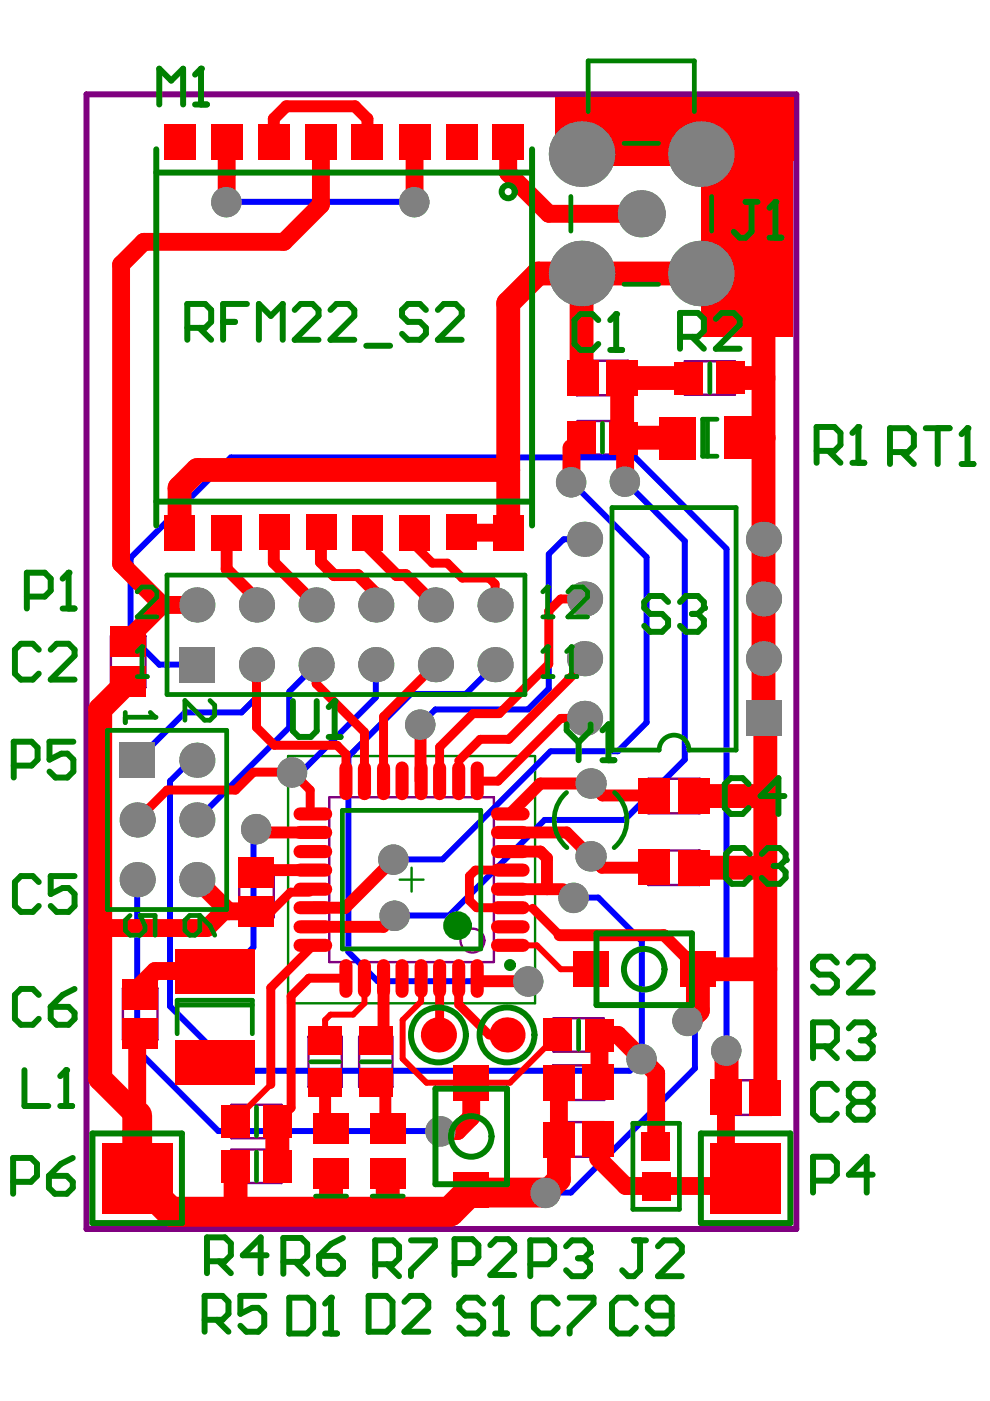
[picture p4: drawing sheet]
<svg xmlns="http://www.w3.org/2000/svg" width="210mm" height="297mm" viewBox="0 0 210 297" stroke-linecap="round" stroke-linejoin="round" font-family="sans-serif">
<path d="M61.1 160.3h52.3v52.4h-52.3zM84.7 186.5h5.1M87.3 184v5" fill="none" stroke="#008000" stroke-width=".51"/>
<g fill="none" stroke="#800080" stroke-width=".51">
<path d="M122.3 76.5h10.9v7.3h-10.9zM145.2 76.6h10.6v7.1h-10.6zM122.4 89.3h10.6v7.1h-10.6zM23.5 134.8h7.4v10.9h-7.4zM69.8 169h34.9v35h-34.9zM137.5 165.1h10.9v7.3h-10.9zM50.7 183.6h7.4v10.9h-7.4zM137.5 180.3h10.9v7.3h-10.9zM26.1 209.5h7.3v10.9h-7.3zM65.4 219.8h7.1v10.6h-7.1zM76.1 219.8h7.1v10.6h-7.1zM117.4 215.9h10.6v7.1h-10.6z"/>
<path d="M49.1 234.2h10.6v7.1h-10.6zM117.2 225.9h10.9v7.3h-10.9zM117.2 237.9h10.9v7.4h-10.9zM152.7 229h10.8v7.4h-10.8zM49.1 243.7h10.6v7.1h-10.6z"/>
<circle cx="100.2" cy="199.4" r="2.53"/>
</g>
<path d="M18.3 20h150.5v240.6h-150.5z" fill="none" stroke="#800080" stroke-width="1.3"/>
<g fill="none" stroke="#00f" stroke-width="1.3">
<path d="M48.1 42.8h39.8M121.2 102.2l15.9 15.9v35.1l-6.1 6.1h-14.3l-22.9 22.9h-10.3M123.9 114.3h-4.4l-3.1 3.2v28.5l-4.5 4.4h-19.6l-3.1 3.2M132.5 102.1l12.7 12.6v46.4l-12.8 12.7h-16.9l-20.3 20.3h-11.5M41.7 140.9h-7.9l-6.1-6.1v-16.5l21.2-21.3h85.8l19.3 19.4v106.3M54.4 140.9v7l-3.2 3.2h-12l-10.1 10.1M67 140.9l-5.7 5.7v7.6l-19.6 19.6M79.7 140.9v7l-15.8 15.8h-1.9M105 140.9l-6.2 6.2h-11.7l-13.2 13.3v41.4l6.2 6.2h32M41.7 161.2h-1.2l-4.5 4.4v47.7l13.7 13.7h83.9l2.5-2.5v-25l-9.2-9.2h-5.2M54.4 175.7l-.6 .7v24.4l-3.7 3.7M29.1 186.5v36.1l17.2 17.2h47.2"/>
<path d="M145.8 216.4l1.5 1.5v8.6l-26.3 26.4h-5.3"/>
</g>
<g fill="#808080">
<circle cx="121.6" cy="190.4" r="3.2"/>
<circle cx="112" cy="208.1" r="3.2"/>
<circle cx="121.1" cy="102.2" r="3.2"/>
<circle cx="132.5" cy="102.1" r="3.2"/>
<circle cx="49.3" cy="226.7" r="3.2"/>
<circle cx="50" cy="204.5" r="3.2"/>
<circle cx="154" cy="222.8" r="3.2"/>
<circle cx="145.8" cy="216.4" r="3.2"/>
<circle cx="48" cy="42.9" r="3.2"/>
<circle cx="87.8" cy="42.9" r="3.2"/>
<circle cx="93.4" cy="239.9" r="3.2"/>
<circle cx="115.7" cy="252.9" r="3.2"/>
<circle cx="136" cy="224.6" r="3.2"/>
<circle cx="83.4" cy="182.3" r="3.2"/>
<circle cx="83.7" cy="194.2" r="3.2"/>
<circle cx="89.1" cy="153.6" r="3.2"/>
<circle cx="61.9" cy="163.8" r="3.2"/>
<circle cx="54.3" cy="175.8" r="3.2"/>
<circle cx="41.7" cy="186.5" r="3.7"/>
<circle cx="41.7" cy="173.8" r="3.7"/>
<circle cx="41.7" cy="161.2" r="3.7"/>
<circle cx="41.7" cy="128.3" r="3.7"/>
<circle cx="92.3" cy="140.9" r="3.7"/>
<circle cx="92.3" cy="128.3" r="3.7"/>
<circle cx="29.1" cy="186.5" r="3.7"/>
<circle cx="125.2" cy="166.1" r="3.2"/>
<circle cx="29.1" cy="173.8" r="3.7"/>
<circle cx="67" cy="140.9" r="3.7"/>
<circle cx="67" cy="128.3" r="3.7"/>
<circle cx="79.7" cy="140.9" r="3.7"/>
<circle cx="79.7" cy="128.3" r="3.7"/>
<circle cx="125.2" cy="181.6" r="3.2"/>
<circle cx="123.9" cy="152.3" r="3.7"/>
<circle cx="123.9" cy="139.7" r="3.7"/>
<circle cx="123.9" cy="127" r="3.7"/>
<circle cx="123.9" cy="114.3" r="3.7"/>
<circle cx="105" cy="140.9" r="3.7"/>
<circle cx="105" cy="128.3" r="3.7"/>
<circle cx="123.3" cy="32.7" r="7"/>
<circle cx="161.9" cy="139.7" r="3.7"/>
<circle cx="161.9" cy="127" r="3.7"/>
<circle cx="161.9" cy="114.3" r="3.7"/>
<circle cx="148.6" cy="32.7" r="7"/>
<circle cx="123.3" cy="58" r="7"/>
<circle cx="148.6" cy="58" r="7"/>
<circle cx="54.4" cy="140.9" r="3.7"/>
<circle cx="54.4" cy="128.3" r="3.7"/>
<circle cx="136" cy="45.3" r="5"/>
</g>
<g fill="#808080">
<path d="M37.9 137.1h7.6v7.6h-7.6z" fill-rule="evenodd"/>
<path d="M25.3 157.4h7.6v7.6h-7.6z" fill-rule="evenodd"/>
<path d="M158.1 148.5h7.6v7.6h-7.6z" fill-rule="evenodd"/>
</g>
<g fill="none" stroke="#f00" stroke-width="1.3">
<path d="M131.9 92.6l.3 .2M77.9 112.9v2.8M87.9 112.9v2.7M27.2 135.5v.6M54.4 127v1.3M79.7 125.7v2.6M54.4 175.7l.7 .8M65.8 171.9l.6 .7M89.2 165.5l.1 .1M138.6 168.7l.1 .1M21.2 196.6l.2 .2M54.6 184.5l-.2 .4"/>
<path d="M66.4 188.5l-.8 .7M108.1 192.5l.2 .1h4.6M119.4 188.5l1.8 1.8M138.7 184l-.1 .1M48.1 205.9l1.2 1.2M65.9 200.4h.5M74.9 215.1h-4.8l-1.2 1.2v4.4M81.3 219l-1.6 1.7M93.2 218.5l-.9 .9M108.1 200.4h5.7M118.9 205.5h6.3M49.3 225.4v1.2l-1.2 1.3"/>
<path d="M50 237.4v.4M68.9 238.2l1.3 1.2M79.7 236.9l2.5 2.5M82.2 256.8l.1 .1"/>
</g>
<path d="M32.9 205.9l-3.2 3.1" fill="none" stroke="#f00" stroke-width="3.8"/>
<g fill="none" stroke="#f00" stroke-width="1.9">
<path d="M91.7 119.4h3.2M103.7 122.6l1.3 1.2v4.5M118.9 127h5M71.5 158l1.9 1.9M118.9 152.3h5M53.8 163.7l-3.8 3.8M62 163.7l3.8 3.8M101.2 165.6h4.4M61.6 189.2h4M100.8 184.5l-1.3 1.2M121.2 190.3h.5M101.2 207.4l.6 .6"/>
<path d="M61.7 234.9l-2.9 2.9"/>
</g>
<path d="M83.7 194.1l-2.4 2.4" fill="none" stroke="#f00" stroke-width="2.5"/>
<circle cx="143.5" cy="92.8" r=".63" fill="#f00"/>
<path d="M123.3 79.9l.3 .2M161.9 152.3l.4 .4M85.4 216.3v8.2M89.3 207.4v4.9M79.7 229.6l2 2.1M98.6 230.8l1.3 1.3" fill="none" stroke="#f00" stroke-width="1.3"/>
<path d="M121.2 95v7.2M132.5 93.2v8.9M29.7 209v1.8M99.9 229.6v7.3" fill="none" stroke="#f00" stroke-width="3.8"/>
<path d="M116.4 129.5v11.3M123.9 139.7v1M73.4 159.9v5.7M81.3 151.9v13.7M93.2 158.4v7.2M100.3 151.3h5.6M35.4 167.5l-6.3 6.3M65.8 167.5v4.4M99.5 190.9l1.6 1.6M121.2 190.3l-1.1 1M65.5 207.4l-3.8 3.8M93.2 207.4v11.1" fill="none" stroke="#f00" stroke-width="1.9"/>
<path d="M131.9 80.1v12.5M50 247.3v9.2M70.2 248.8v8.1M82.2 248.8v8" fill="none" stroke="#f00" stroke-width="5.1"/>
<path d="M48.1 112.9v7.8l6.3 6.3M89.2 153.6v11.9M120.1 176.5l5.1 5.1M114.6 180.6l1.4 1.3M81.3 207.4v11.6M68.9 229.6v8.6M81.7 231.7v7.2" fill="none" stroke="#f00" stroke-width="2.5"/>
<circle cx="146.1" cy="80.1" r=".63" fill="#f00"/>
<g fill="none" stroke="#f00" stroke-width="3.8">
<path d="M48.1 30.1v12.7M68 30.1v13.3l-7.8 7.9h-29.7l-4.8 4.8v63.4l8.7 8.8M87.9 30.1v12.7M107.8 30.1v6.6l8.6 8.6h19.6M97.9 112.9h9.9M34.4 128.3h7.3M34.4 128.3l-7.2 7.2M41.7 186.5l6.7 6.7h6M47.4 193.2l-3.5 3.6h-22.5M29.1 219.2v17.3M32.9 205.9h12.6M99.9 236.9l-2.9 2.9h-3.5"/>
<path d="M118.5 229.6v12M127.1 229.3v-9.9h3.9l8.1 8.1v15.6M153.9 232.7v12.9l4.2 4.2M126.9 241.6v4l5.8 5.9h23.7"/>
</g>
<path d="M97.3 161.3v4.3M147.1 168.8l.2 .2M47.4 193.2h1M77.3 207.4v5.3l-2.4 2.4M89.3 212.3l-3.9 4M113.8 200.4l5.1 5.1M118.3 219.4l-10.2 10.2h-17.7l-5-5.1M49.3 226.6l-1.9 1.9M57.4 229.9l-7.4 7.5M127.1 229.3l-.2 .3M154 232.6l-.1 .1M158.1 249.8l-1.7 1.7" fill="none" stroke="#f00" stroke-width="1.3"/>
<g fill="none" stroke="#f00" stroke-width="5.1">
<path d="M123.3 32.7h35.2l3.4 3.4v116.2M123.3 58v21.9M161.9 58h-47.8l-6.3 6.3v48.6M107.8 99.6h-65.9l-3.8 3.8v9.5M131.9 80.1h14.2M132.2 92.8h11.3M154.9 80.1h7M157.5 92.8h4.4M27.2 144.5l-6 5.9v78.3l7.9 7.8M162.3 152.7v80M147.1 168.8h15.2M147.1 184h15.2"/>
<path d="M162.3 205.5h-14.3v8.7l-2.2 2.2M58.8 237.8v9.5M154 222.7v9.9M118.5 241.6v8.5l-2.8 2.8"/>
</g>
<g fill="none" stroke="#f00" stroke-width="1.9">
<path d="M87.9 115.6l3.8 3.8M94.9 119.4l3.1 3.2h5.7M118.9 127l-2.5 2.5M54.4 140.9v13.3l3.8 3.8h13.3M67 140.9v4.1l10.3 10.2v10.4M92.3 140.9l-11 11M100.3 151.3l-7.1 7.1M116.4 140.8l-10.5 10.5M118.9 152.3l-13.3 13.3M123.9 140.7l-16 16h-6.1l-4.5 4.6M35.4 167.5h14.6M53.8 163.7h8.2"/>
<path d="M61.6 189.2l-4.1 4h-3.1M99.5 185.7v5.2M100.8 184.5h7.3M101.1 192.5h7M112.9 192.6l5.7 5.7M61.7 211.2v23.7M65.5 207.4h7.9M66.4 200.4l-9 9v20.5M97.3 207.4v5.6l6.4 6.4h3.8"/>
</g>
<g fill="none" stroke="#f00" stroke-width="2.5">
<path d="M58.1 30.1v-4.9l2.6-2.7h14.6l2.6 2.7v4.9M58.1 112.9v6.4l8.9 9M68 112.9v6.2l2.8 2.8h5.1l3.8 3.8M77.9 115.7l6.2 6.2h1.9l6.3 6.4M55.1 176.5h11.3M108.1 176.5h12M138.6 168.7h-10.9l-2.5-2.6h-10.6l-6.5 6.5M54.6 184.5h11.8M66.4 196.5h14.9M83.5 182.2l-10.3 10.3h-6.8M108.1 188.5h11.3M108.1 180.6h6.5"/>
<path d="M116 181.9v6.6M118.6 198.3h22.2l7.2 7.2M125.2 181.6l2.4 2.4h11.1M101.8 208h10.3"/>
</g>
<path d="M29.1 236.5v13.3l7.1 7.1h59.2l4.5-4.6M100.4 252.9h15.3" fill="none" stroke="#f00" stroke-width="6.3"/>
<g fill="#f00">
<path d="M148.7 20.8h19.5v50.6h-19.5z" fill-rule="evenodd"/>
<path d="M117.7 20.6h50.6v13.6h-50.6z" fill-rule="evenodd"/>
</g>
<g fill="#808080">
<circle cx="121.6" cy="190.4" r="3.2"/>
<circle cx="112" cy="208.1" r="3.2"/>
<circle cx="121.1" cy="102.2" r="3.2"/>
<circle cx="132.5" cy="102.1" r="3.2"/>
<circle cx="49.3" cy="226.7" r="3.2"/>
<circle cx="50" cy="204.5" r="3.2"/>
<circle cx="154" cy="222.8" r="3.2"/>
<circle cx="145.8" cy="216.4" r="3.2"/>
<circle cx="48" cy="42.9" r="3.2"/>
<circle cx="87.8" cy="42.9" r="3.2"/>
<circle cx="93.4" cy="239.9" r="3.2"/>
<circle cx="115.7" cy="252.9" r="3.2"/>
<circle cx="136" cy="224.6" r="3.2"/>
<circle cx="83.4" cy="182.3" r="3.2"/>
<circle cx="83.7" cy="194.2" r="3.2"/>
<circle cx="89.1" cy="153.6" r="3.2"/>
<circle cx="61.9" cy="163.8" r="3.2"/>
<circle cx="54.3" cy="175.8" r="3.2"/>
<circle cx="41.7" cy="186.5" r="3.7"/>
<circle cx="41.7" cy="173.8" r="3.7"/>
<circle cx="41.7" cy="161.2" r="3.7"/>
<circle cx="41.7" cy="128.3" r="3.7"/>
<circle cx="92.3" cy="140.9" r="3.7"/>
<circle cx="92.3" cy="128.3" r="3.7"/>
<circle cx="29.1" cy="186.5" r="3.7"/>
<circle cx="125.2" cy="166.1" r="3.2"/>
<circle cx="29.1" cy="173.8" r="3.7"/>
<circle cx="67" cy="140.9" r="3.7"/>
<circle cx="67" cy="128.3" r="3.7"/>
<circle cx="79.7" cy="140.9" r="3.7"/>
<circle cx="79.7" cy="128.3" r="3.7"/>
<circle cx="125.2" cy="181.6" r="3.2"/>
<circle cx="123.9" cy="152.3" r="3.7"/>
<circle cx="123.9" cy="139.7" r="3.7"/>
<circle cx="123.9" cy="127" r="3.7"/>
<circle cx="123.9" cy="114.3" r="3.7"/>
<circle cx="105" cy="140.9" r="3.7"/>
<circle cx="105" cy="128.3" r="3.7"/>
<circle cx="123.3" cy="32.7" r="7"/>
<circle cx="161.9" cy="139.7" r="3.7"/>
<circle cx="161.9" cy="127" r="3.7"/>
<circle cx="161.9" cy="114.3" r="3.7"/>
<circle cx="148.6" cy="32.7" r="7"/>
<circle cx="123.3" cy="58" r="7"/>
<circle cx="148.6" cy="58" r="7"/>
<circle cx="54.4" cy="140.9" r="3.7"/>
<circle cx="54.4" cy="128.3" r="3.7"/>
<circle cx="136" cy="45.3" r="5"/>
</g>
<g fill="#808080">
<path d="M37.9 137.1h7.6v7.6h-7.6z" fill-rule="evenodd"/>
<path d="M25.3 157.4h7.6v7.6h-7.6z" fill-rule="evenodd"/>
<path d="M158.1 148.5h7.6v7.6h-7.6z" fill-rule="evenodd"/>
</g>
<path d="M73.4 162.8v5.5M73.4 204.7v5.5" fill="none" stroke="#f00" stroke-width="2.8"/>
<g fill="#f00">
<path d="M78.4 236.1h7.6v6.5h-7.6z" fill-rule="evenodd"/>
<path d="M78.4 245.6h7.6v6.5h-7.6z" fill-rule="evenodd"/>
</g>
<path d="M81.3 162.8v5.5M85.2 162.8v5.5M81.3 204.7v5.5M85.2 204.7v5.5M89.3 204.7v5.5M93.2 204.7v5.5" fill="none" stroke="#f00" stroke-width="2.8"/>
<circle cx="93" cy="219.4" r="3.7" fill="#f00"/>
<path d="M89.3 162.8v5.5M93.2 162.8v5.5M101.2 162.8v5.5M101.2 204.7v5.5" fill="none" stroke="#f00" stroke-width="2.8"/>
<g fill="#f00">
<path d="M120.3 76.5h6.6v7.4h-6.6z" fill-rule="evenodd"/>
<path d="M120.3 89.3h6v6.9h-6z" fill-rule="evenodd"/>
<path d="M128.6 76.3h6.6v7.5h-6.6z" fill-rule="evenodd"/>
<path d="M129.1 89.4h6.1v7h-6.1z" fill-rule="evenodd"/>
<path d="M150.6 228.9h6.6v7.5h-6.6z" fill-rule="evenodd"/>
<path d="M159 229h6.6v7.5h-6.6z" fill-rule="evenodd"/>
<path d="M23.4 132.8h7.6v6.5h-7.6z" fill-rule="evenodd"/>
<path d="M55.8 243.7h6v7h-6z" fill-rule="evenodd"/>
<path d="M55.8 234.4h6v6.9h-6z" fill-rule="evenodd"/>
</g>
<path d="M63.6 176.5h5.5M105.5 176.5h5.4M63.6 196.5h5.5M63.6 184.5h5.5M63.6 188.5h5.5M105.5 196.5h5.4M105.5 184.5h5.4M105.5 188.5h5.4" fill="none" stroke="#f00" stroke-width="2.8"/>
<g fill="#f00">
<path d="M21.6 242.3h15v15h-15z" fill-rule="evenodd"/>
<path d="M25.9 215.9h7.6v6.4h-7.6z" fill-rule="evenodd"/>
<path d="M25.9 207.6h7.6v6.5h-7.6z" fill-rule="evenodd"/>
<path d="M44.9 109.3h6.4v7.4h-6.4z" fill-rule="evenodd"/>
<path d="M34.9 109.3h6.5v7.4h-6.5z" fill-rule="evenodd"/>
<path d="M34.8 26.5h6.6v7.4h-6.6z" fill-rule="evenodd"/>
<path d="M44.8 26.5h6.5v7.4h-6.5z" fill-rule="evenodd"/>
<path d="M66.4 236.1h7.6v6.5h-7.6z" fill-rule="evenodd"/>
<path d="M66.4 245.6h7.6v6.5h-7.6z" fill-rule="evenodd"/>
</g>
<path d="M63.6 192.5h5.5M63.6 200.4h5.5M77.3 204.7v5.5" fill="none" stroke="#f00" stroke-width="2.8"/>
<g fill="#f00">
<path d="M65.4 217.7h7.1v5.9h-7.1z" fill-rule="evenodd"/>
<path d="M76.1 217.7h7.1v5.9h-7.1z" fill-rule="evenodd"/>
</g>
<path d="M63.6 172.6h5.5M77.3 162.8v5.5M63.6 180.6h5.5" fill="none" stroke="#f00" stroke-width="2.8"/>
<g fill="#f00">
<path d="M84.7 109.1h6.5v7.6h-6.5z" fill-rule="evenodd"/>
<path d="M74.7 109.3h6.5v7.4h-6.5z" fill-rule="evenodd"/>
<path d="M64.9 109.1h6.4v7.5h-6.4z" fill-rule="evenodd"/>
<path d="M54.9 109.1h6.4v7.5h-6.4z" fill-rule="evenodd"/>
<path d="M54.8 26.3h6.5v7.5h-6.5z" fill-rule="evenodd"/>
<path d="M64.8 26.3h6.5v7.5h-6.5z" fill-rule="evenodd"/>
<path d="M74.6 26.5h6.6v7.4h-6.6z" fill-rule="evenodd"/>
<path d="M84.6 26.3h6.6v7.6h-6.6z" fill-rule="evenodd"/>
<path d="M96.1 248.5h7.6v7.6h-7.6z" fill-rule="evenodd"/>
<path d="M115.2 237.9h6.6v7.5h-6.6z" fill-rule="evenodd"/>
<path d="M123.6 237.8h6.5v7.5h-6.5z" fill-rule="evenodd"/>
</g>
<path d="M105.5 192.5h5.4M97.3 204.7v5.5M105.5 200.4h5.4" fill="none" stroke="#f00" stroke-width="2.8"/>
<circle cx="107.5" cy="219.4" r="3.7" fill="#f00"/>
<g fill="#f00">
<path d="M124.1 216h6v7h-6z" fill-rule="evenodd"/>
<path d="M115.2 215.9h6.1v6.9h-6.1z" fill-rule="evenodd"/>
<path d="M121.4 201.7h7.6v7.6h-7.6z" fill-rule="evenodd"/>
</g>
<path d="M97.3 162.8v5.5M105.5 172.6h5.4M105.5 180.6h5.4" fill="none" stroke="#f00" stroke-width="2.8"/>
<g fill="#f00">
<path d="M104.6 109.3h6.4v7.4h-6.4z" fill-rule="evenodd"/>
<path d="M94.7 109.1h6.5v7.5h-6.5z" fill-rule="evenodd"/>
<path d="M94.6 26.3h6.6v7.5h-6.6z" fill-rule="evenodd"/>
<path d="M104.5 26.5h6.5v7.4h-6.5z" fill-rule="evenodd"/>
<path d="M136.2 248.4h6v6.1h-6z" fill-rule="evenodd"/>
<path d="M136.1 240.1h5.9v6h-5.9z" fill-rule="evenodd"/>
<path d="M150.6 242.3h15v15h-15z" fill-rule="evenodd"/>
<path d="M144.2 201.7h7.6v7.6h-7.6z" fill-rule="evenodd"/>
<path d="M135.5 165h6.5v7.4h-6.5z" fill-rule="evenodd"/>
<path d="M143.8 165.1h6.6v7.5h-6.6z" fill-rule="evenodd"/>
<path d="M143 76.7h6.1v7h-6.1z" fill-rule="evenodd"/>
<path d="M151.9 76.6h6.1v7h-6.1z" fill-rule="evenodd"/>
<path d="M153.5 88.2h7.9v9h-7.9z" fill-rule="evenodd"/>
<path d="M139.6 88.4h7.9v9h-7.9z" fill-rule="evenodd"/>
<path d="M23.4 141.3h7.6v6.5h-7.6z" fill-rule="evenodd"/>
<path d="M65.4 226.6h7.1v6h-7.1z" fill-rule="evenodd"/>
<path d="M76.1 226.6h7.1v6h-7.1z" fill-rule="evenodd"/>
<path d="M96.1 225.8h7.6v7.6h-7.6z" fill-rule="evenodd"/>
<path d="M115.2 225.9h6.6v7.5h-6.6z" fill-rule="evenodd"/>
<path d="M123.6 225.8h6.5v7.4h-6.5z" fill-rule="evenodd"/>
<path d="M135.5 180.2h6.5v7.4h-6.5z" fill-rule="evenodd"/>
<path d="M143.8 180.3h6.6v7.5h-6.6z" fill-rule="evenodd"/>
<path d="M46.9 243.9h6.1v6.9h-6.1z" fill-rule="evenodd"/>
<path d="M46.9 234.2h6.1v7h-6.1z" fill-rule="evenodd"/>
<path d="M50.6 189.9h7.6v6.5h-7.6z" fill-rule="evenodd"/>
<path d="M37.1 201.2h16.9v9.5h-16.9z" fill-rule="evenodd"/>
<path d="M50.6 181.7h7.6v6.4h-7.6z" fill-rule="evenodd"/>
<path d="M37.1 220.6h16.9v9.5h-16.9z" fill-rule="evenodd"/>
</g>
<g fill="none" stroke="#008000" stroke-width="1">
<path d="M124.7 23.7v-10.8h22.5v10.8M132.3 30.4h7.3M121 41.7v7.3M150.9 41.7v7.3M132.3 60.3h7.3M150.5 77.1v6.1M127.7 89.8v6M150 88.9v7.8M152 88.9h-3v7.8h3M29.1 125.5l1-1h2.2l1 1v1.1l-4.2 4.2h4.2M30.1 137.1v6.4M35.4 121.9h75.9v25.4h-75.9z"/>
<path d="M22.8 154.8h25.3v38h-25.3zM29.1 143.5h2.1M139.8 159h-10v-51.4h26.3v51.4h-10M72.6 171.8h29.3v29.4h-29.3zM40.2 194.1h2.2v3.2l-1 1h-1.2l-1-1v-2.2zM42.4 194.1l2.1 2.2 1 2M37.6 219.2v-7.1h15.9v7.1M37.6 213.1h15.9M122.7 216.4v6.1M54.4 234.7v6.1M65.9 225.1h6.1M76.6 225.1h6.1"/>
<path d="M134.2 238.2h9.9v18.2h-9.9zM54.4 244.2v6.1M66.9 253.6h6.6M78.9 253.6h6.6"/>
</g>
<path d="M33.1 31.7v79.7M33.1 36.6h79.7M112.8 31.7v79.7M33.1 106.4h79.7M126.5 197.9h20.2v15.2h-20.2zM92.3 230.8h15.2v20.3h-15.2zM19.6 240.3h19v19h-19zM148.6 240.3h19v19h-19z" fill="none" stroke="#008000" stroke-width="1.3"/>
<circle cx="30.1" cy="137.1" r=".51" fill="#008000"/>
<path d="M30.1 137.1l-1 1M121.2 137.1v6.4M44.5 148.5l1 1v2.2l-1 1h-1.1l-4.2-4.2v4.2M120.1 143.5h2.2" fill="none" stroke="#008000" stroke-width="1"/>
<circle cx="121.2" cy="137.1" r=".51" fill="#008000"/>
<path d="M121.2 137.1l-1.1 1M26.6 151.1v2.1M26.6 152.1h6.3M27.6 194.1l-1 1v2.2l1 1h2.1l1-1v-1l-1-2.2h3.2v4.2" fill="none" stroke="#008000" stroke-width="1"/>
<circle cx="32.9" cy="152.1" r=".51" fill="#008000"/>
<path d="M31.9 151.1l1 1" fill="none" stroke="#008000" stroke-width="1"/>
<path d="M42.6 14.6v7.6M33.8 22.2v-7.6l2.5 2.5 2.5-2.5v7.6M41.4 22.2h2.5" fill="none" stroke="#008000" stroke-width="1.3"/>
<circle cx="42.6" cy="14.6" r=".63" fill="#008000"/>
<path d="M42.6 14.6l-1.2 1.2M61.3 275.1h3.8l1.3 1.3v5.1l-1.3 1.2h-3.8zM70.2 275.1v7.6M68.9 282.7h2.6" fill="none" stroke="#008000" stroke-width="1.3"/>
<circle cx="70.2" cy="275.1" r=".63" fill="#008000"/>
<path d="M62.1 148.6v6.4l1.3 1.2h2.5l1.3-1.2v-6.4M69.7 156.2h2.5M71 148.6v7.6M70.2 275.1l-1.3 1.3M78.2 274.8h3.8l1.2 1.2v5.1l-1.2 1.3h-3.8zM85.7 276l1.3-1.2h2.5l1.3 1.2v1.3l-5.1 5.1h5.1" fill="none" stroke="#008000" stroke-width="1.3"/>
<circle cx="71" cy="148.6" r=".63" fill="#008000"/>
<path d="M71 148.6l-1.3 1.3M102.4 276.4l-1.2-1.3h-2.6l-1.2 1.3v1.3l1.2 1.2h2.6l1.2 1.3v1.3l-1.2 1.2h-2.6l-1.2-1.2M106.2 275.1v7.6M105 282.7h2.5" fill="none" stroke="#008000" stroke-width="1.3"/>
<circle cx="106.2" cy="275.1" r=".63" fill="#008000"/>
<path d="M120.1 153.6v1.2l2.6 2.6M122.7 157.4v3.8M125.2 153.6v1.2l-2.5 2.6M129 153.6v7.6M127.7 161.2h2.6M106.2 275.1l-1.2 1.3M118.3 276.4l-1.3-1.3h-2.5l-1.3 1.3v5.1l1.3 1.2h2.5l1.3-1.2M120.8 275.1h5v1.3l-5 5.1v1.2" fill="none" stroke="#008000" stroke-width="1.3"/>
<circle cx="129" cy="153.6" r=".63" fill="#008000"/>
<path d="M129 153.6l-1.3 1.2" fill="none" stroke="#008000" stroke-width="1.3"/>
<path d="M116.1 137.1v6.4M115.1 143.5h2.1" fill="none" stroke="#008000" stroke-width="1"/>
<circle cx="116.1" cy="137.1" r=".51" fill="#008000"/>
<path d="M115.1 130.8h2.1M116.1 137.1l-1 1M116.1 124.5v6.3" fill="none" stroke="#008000" stroke-width="1"/>
<circle cx="116.1" cy="124.5" r=".51" fill="#008000"/>
<path d="M116.1 124.5l-1 1M120.4 125.5l1-1h2.2l1 1v1.1l-4.2 4.2h4.2" fill="none" stroke="#008000" stroke-width="1"/>
<path d="M141.6 127.6l-1.2-1.2h-2.5l-1.3 1.2v1.3l1.3 1.3h2.5l1.2 1.2v1.3l-1.2 1.3h-2.5l-1.3-1.3M144.2 127.6l1.2-1.2h2.6l1.2 1.2v1.3M158.7 166.2l-1.2-1.2h-2.6l-1.2 1.2v5.1l1.2 1.3h2.6l1.2-1.3M166.3 168.8h-5l3.7-3.8v7.6" fill="none" stroke="#008000" stroke-width="1.3"/>
<circle cx="149.2" cy="128.9" r=".63" fill="#008000"/>
<path d="M158.1 42.8h2.5M159.4 42.8v6.3l-1.3 1.3h-1.3l-1.2-1.3M163.1 50.4h2.6M164.4 42.8v7.6M144.2 71.4h3.8l1.2-1.3v-2.5l-1.2-1.3h-3.8v7.6M146.7 71.4l2.5 2.5M151.8 67.6l1.2-1.3h2.6l1.2 1.3v1.3l-5 5h5M146.7 130.2h1.3M148 130.2l1.2 1.2v1.3l-1.2 1.3h-2.6l-1.2-1.3M149.2 128.9l-1.2 1.3" fill="none" stroke="#008000" stroke-width="1.3"/>
<circle cx="164.4" cy="42.8" r=".63" fill="#008000"/>
<path d="M164.4 42.8l-1.3 1.3M188.7 95.8h3.8l1.3-1.2v-2.6l-1.3-1.2h-3.8v7.6M191.2 95.8l2.6 2.6M196.3 90.8h5M198.8 90.8v7.6M203.9 98.4h2.5M205.1 90.8v7.6" fill="none" stroke="#008000" stroke-width="1.3"/>
<circle cx="205.1" cy="90.8" r=".63" fill="#008000"/>
<path d="M205.1 90.8l-1.2 1.2M60.1 267.5h3.8l1.2-1.2v-2.6l-1.2-1.2h-3.8v7.6M62.6 267.5l2.5 2.6M67.7 266.3h3.8l1.2 1.2v1.3l-1.2 1.3h-2.6l-1.2-1.3zM72.7 262.5l-2.5 1.2-2.5 2.6M96.4 267.8h3.8l1.2-1.3v-2.5l-1.2-1.3h-3.8v7.6M104 264l1.2-1.3h2.6l1.2 1.3v1.3l-5 5h5M112.4 268h3.8l1.3-1.2v-2.6l-1.3-1.2h-3.8v7.6M120 264.2l1.3-1.2h2.5l1.3 1.2v1.3" fill="none" stroke="#008000" stroke-width="1.3"/>
<circle cx="125.1" cy="265.5" r=".63" fill="#008000"/>
<path d="M159 181.1l-1.3-1.3h-2.5l-1.3 1.3v5l1.3 1.3h2.5l1.3-1.3M161.5 181.1l1.3-1.3h2.5l1.3 1.3v1.2M122.6 266.8h1.2M123.8 266.8l1.3 1.2v1.3l-1.3 1.3h-2.5l-1.3-1.3M125.1 265.5l-1.3 1.3" fill="none" stroke="#008000" stroke-width="1.3"/>
<circle cx="166.6" cy="182.3" r=".63" fill="#008000"/>
<g fill="none" stroke="#008000" stroke-width="1.3">
<path d="M5.7 126.5h3.8l1.3-1.3v-2.5l-1.3-1.3h-3.8v7.6M8.2 137.8l-1.2-1.3h-2.6l-1.2 1.3v5l1.2 1.3h2.6l1.2-1.3M10.8 137.8l1.2-1.3h2.5l1.3 1.3v1.2l-5 5.1h5M13.3 129h2.5M14.5 121.4v7.6M15.6 157.3h-5.1v3.8l2.5-1.3h1.3l1.3 1.3v2.5l-1.3 1.3h-2.5l-1.3-1.3M2.9 162.3h3.8l1.3-1.2v-2.6l-1.3-1.2h-3.8v7.6M164 183.6h1.3M165.3 183.6l1.3 1.3v1.2l-1.3 1.3h-2.5l-1.3-1.3M166.6 182.3l-1.3 1.3M8.2 210.9l-1.2-1.2h-2.6l-1.2 1.2v5.1l1.2 1.3h2.6l1.2-1.3M10.8 213.5h3.7l1.3 1.2v1.3l-1.3 1.3h-2.5l-1.2-1.3z"/>
<path d="M15.8 209.7l-2.5 1.2-2.5 2.6M2.8 250.6h3.8l1.2-1.3v-2.5l-1.2-1.3h-3.8v7.6M10.4 249.3h3.8l1.2 1.3v1.2l-1.2 1.3h-2.6l-1.2-1.3zM15.4 245.5l-2.5 1.3-2.5 2.5M43.4 279.8h3.8l1.2-1.2v-2.6l-1.2-1.2h-3.8v7.6M45.9 279.8l2.5 2.6M56 274.8h-5v3.8l2.5-1.3h1.3l1.2 1.3v2.5l-1.2 1.3h-2.6l-1.2-1.3"/>
</g>
<circle cx="14.5" cy="121.4" r=".63" fill="#008000"/>
<path d="M14.5 121.4l-1.2 1.3M180 218l1.2-1.2h2.6l1.2 1.2v1.3M172.4 221.8h3.8l1.2-1.2v-2.6l-1.2-1.2h-3.8v7.6M174.9 221.8l2.5 2.6M177.4 231.1l-1.2-1.3h-2.6l-1.2 1.3v5l1.2 1.3h2.6l1.2-1.3M181.2 233.6l-1.2-1.3v-1.2l1.2-1.3h2.6l1.2 1.3v1.2l-1.2 1.3M181.2 233.6l-1.2 1.3v1.2l1.2 1.3h2.6l1.2-1.3v-1.2l-1.2-1.3M181.2 233.6h2.6M172.4 250.3h3.8l1.2-1.2v-2.6l-1.2-1.2h-3.8v7.6M185 249.1h-5l3.8-3.8v7.6M134.8 276.4l-1.2-1.3h-2.6l-1.2 1.3v5.1l1.2 1.2h2.6l1.2-1.2M142.4 278.9h-3.8l-1.3-1.2v-1.3l1.3-1.3h2.5l1.3 1.3v5.1l-1.3 1.2h-2.5l-1.3-1.2" fill="none" stroke="#008000" stroke-width="1.3"/>
<circle cx="185" cy="219.3" r=".63" fill="#008000"/>
<path d="M126.9 67.9l-1.3-1.3h-2.5l-1.3 1.3v5l1.3 1.3h2.5l1.3-1.3M129.4 74.2h2.5M130.6 66.6v7.6M177.4 204.1l-1.2-1.3h-2.6l-1.2 1.3v1.3l1.2 1.2h2.6l1.2 1.3v1.3l-1.2 1.2h-2.6l-1.2-1.2M180 204.1l1.2-1.3h2.6l1.2 1.3v1.3l-5 5h5M185 219.3l-1.2 1.3M182.5 220.6h1.3M183.8 220.6l1.2 1.2v1.3l-1.2 1.3h-2.6l-1.2-1.3" fill="none" stroke="#008000" stroke-width="1.3"/>
<circle cx="130.6" cy="66.6" r=".63" fill="#008000"/>
<path d="M130.6 66.6l-1.2 1.3M173.1 95.6h3.8l1.3-1.3v-2.5l-1.3-1.3h-3.8v7.6M175.7 95.6l2.5 2.5M180.7 98.1h2.6M182 90.5v7.6" fill="none" stroke="#008000" stroke-width="1.3"/>
<circle cx="182" cy="90.5" r=".63" fill="#008000"/>
<path d="M182 90.5l-1.3 1.3M8.2 187l-1.2-1.3h-2.6l-1.2 1.3v5.1l1.2 1.2h2.6l1.2-1.2M15.8 185.7h-5v3.8l2.5-1.2h1.2l1.3 1.2v2.6l-1.3 1.2h-2.5l-1.2-1.2M5.2 226.9v7.6h5M12.8 234.5h2.5M14 226.9v7.6M43.9 267.4h3.8l1.2-1.3v-2.5l-1.2-1.3h-3.8v7.6M46.4 267.4l2.5 2.5M56.5 266.1h-5l3.8-3.8v7.6M79.6 268h3.7l1.3-1.2v-2.6l-1.3-1.2h-3.7v7.6M82.1 268l2.5 2.6M87.1 263h5.1v1.2l-5.1 5.1v1.3" fill="none" stroke="#008000" stroke-width="1.3"/>
<circle cx="14" cy="226.9" r=".63" fill="#008000"/>
<g fill="none" stroke="#008000" stroke-width="1.3">
<path d="M39.7 69.5h3.8l1.3-1.3v-2.5l-1.3-1.3h-3.8v7.6M42.2 69.5l2.6 2.5M47.3 68.2h2.5M52.4 64.4h-5.1v7.6M54.9 72v-7.6l2.5 2.6 2.5-2.6v7.6M62.5 65.7l1.2-1.3h2.6l1.2 1.3v1.3l-5 5h5M70.1 65.7l1.2-1.3h2.6l1.2 1.3v1.3l-5 5h5M77.7 73.3h5M90.3 65.7l-1.3-1.3h-2.5l-1.3 1.3v1.3l1.3 1.2h2.5l1.3 1.3v1.3l-1.3 1.2h-2.5l-1.3-1.2M92.8 65.7l1.3-1.3h2.5l1.3 1.3v1.3l-5.1 5h5.1M14 226.9l-1.2 1.3M134.4 263h2.6"/>
<path d="M135.7 263v6.3l-1.3 1.3h-1.2l-1.3-1.3M139.5 264.2l1.3-1.2h2.5l1.3 1.2v1.3l-5.1 5.1h5.1"/>
<circle cx="107.8" cy="40.6" r="1.39"/>
<circle cx="93" cy="219.4" r="5.8"/>
<circle cx="107.5" cy="219.4" r="5.8"/>
<circle cx="108.1" cy="204.6" r=".63"/>
<circle cx="136.6" cy="205.5" r="4.3"/>
<circle cx="99.9" cy="240.9" r="4.3"/>
</g>
<path d="M139.8 159a3.2 3.2 0 0 1 3.1-3.1 3.2 3.2 0 0 1 3.2 3.1M120.1 168a7.7 7.7 0 0 0 .1 11.7M130.3 168a7.7 7.7 0 0 1-.1 11.7" fill="none" stroke="#008000" stroke-width="1"/>
<circle cx="97" cy="196.3" r="1.52" fill="none" stroke="#008000" stroke-width="3"/>
</svg>
